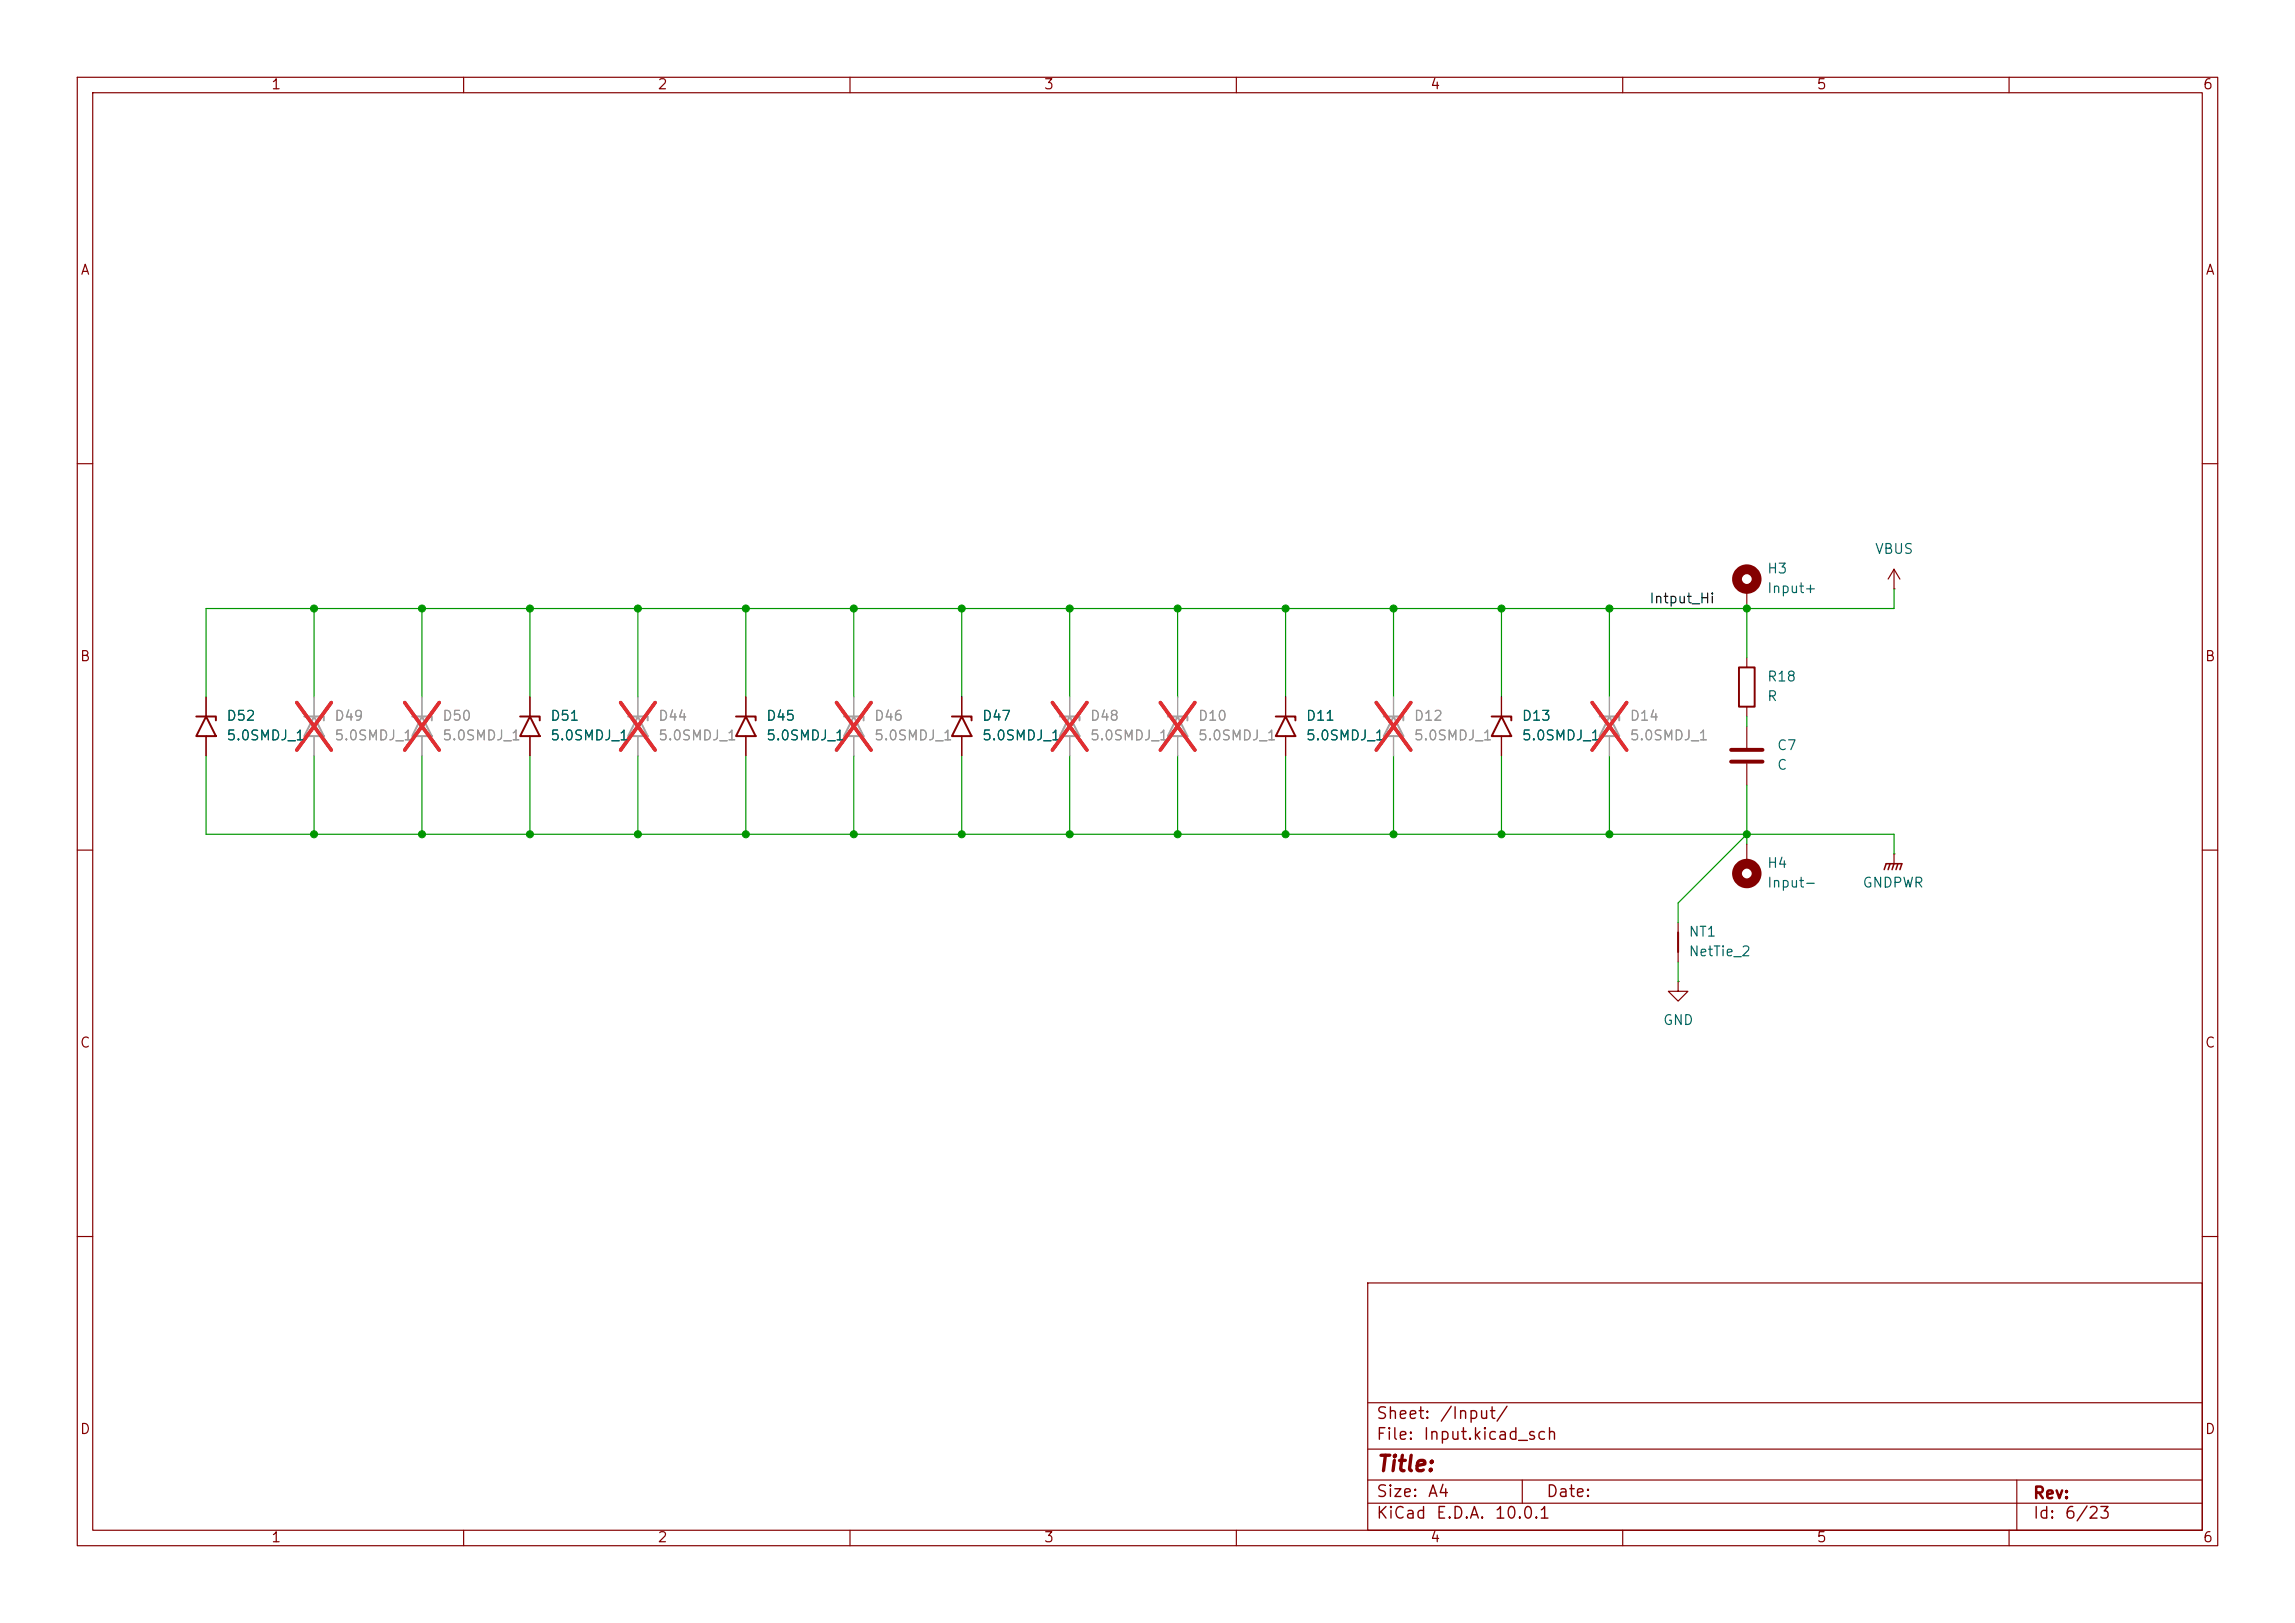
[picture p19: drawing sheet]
(kicad_sch
 (version 20260306)
 (generator "eeschema")
 (generator_version "10.0")
 (paper "A4")
 (lib_symbols
  (symbol "Device:C"
   (pin_numbers (hide yes))
   (pin_names
    (offset 0.254)) (exclude_from_sim no) (in_bom yes) (on_board yes)
   (in_pos_files yes)
   (duplicate_pin_numbers_are_jumpers no)
   (property "Reference" "C" (at 0.635 2.54 0) (show_name no) (do_not_autoplace no) (effects (font (size 1.27 1.27)) (justify left)))
   (property "Value" "C" (at 0.635 -2.54 0) (show_name no) (do_not_autoplace no) (effects (font (size 1.27 1.27)) (justify left)))
   (property "Footprint" "" (at 0.9652 -3.81 0) (show_name no) (do_not_autoplace no) (hide yes) (effects (font (size 1.27 1.27))))
   (property "Datasheet" "" (at 0 0 0) (show_name no) (do_not_autoplace no) (hide yes) (effects (font (size 1.27 1.27))))
   (property "Description" "Unpolarized capacitor" (at 0 0 0) (show_name no) (do_not_autoplace no) (hide yes) (effects (font (size 1.27 1.27))))
   (symbol "C_0_1"
    (polyline (pts (xy -2.032 0.762) (xy 2.032 0.762)) (stroke (width 0.508) (type default)) (fill (type none)))
    (polyline (pts (xy -2.032 -0.762) (xy 2.032 -0.762)) (stroke (width 0.508) (type default)) (fill (type none))))
   (symbol "C_1_1"
    (pin passive line (at 0 3.81 270) (length 2.794) (name "" (effects (font (size 1.27 1.27)))) (number "1" (effects (font (size 1.27 1.27)))))
    (pin passive line (at 0 -3.81 90) (length 2.794) (name "" (effects (font (size 1.27 1.27)))) (number "2" (effects (font (size 1.27 1.27))))))
   (embedded_fonts no))
  (symbol "Device:NetTie_2"
   (pin_numbers (hide yes))
   (pin_names
    (offset 0) (hide yes)) (exclude_from_sim no) (in_bom no) (on_board yes)
   (in_pos_files yes)
   (duplicate_pin_numbers_are_jumpers no)
   (property "Reference" "NT" (at 0 1.27 0) (show_name no) (do_not_autoplace no) (effects (font (size 1.27 1.27))))
   (property "Value" "NetTie_2" (at 0 -1.27 0) (show_name no) (do_not_autoplace no) (effects (font (size 1.27 1.27))))
   (property "Footprint" "" (at 0 0 0) (show_name no) (do_not_autoplace no) (hide yes) (effects (font (size 1.27 1.27))))
   (property "Datasheet" "" (at 0 0 0) (show_name no) (do_not_autoplace no) (hide yes) (effects (font (size 1.27 1.27))))
   (property "Description" "Net tie, 2 pins" (at 0 0 0) (show_name no) (do_not_autoplace no) (hide yes) (effects (font (size 1.27 1.27))))
   (symbol "NetTie_2_0_1"
    (polyline (pts (xy -1.27 0) (xy 1.27 0)) (stroke (width 0.254) (type default)) (fill (type none))))
   (symbol "NetTie_2_1_1"
    (pin passive line (at -2.54 0 0) (length 2.54) (name "1" (effects (font (size 1.27 1.27)))) (number "1" (effects (font (size 1.27 1.27)))))
    (pin passive line (at 2.54 0 180) (length 2.54) (name "2" (effects (font (size 1.27 1.27)))) (number "2" (effects (font (size 1.27 1.27))))))
   (embedded_fonts no))
  (symbol "Device:R"
   (pin_numbers (hide yes))
   (pin_names
    (offset 0)) (exclude_from_sim no) (in_bom yes) (on_board yes)
   (in_pos_files yes)
   (duplicate_pin_numbers_are_jumpers no)
   (property "Reference" "R" (at 2.032 0 90) (show_name no) (do_not_autoplace no) (effects (font (size 1.27 1.27))))
   (property "Value" "R" (at 0 0 90) (show_name no) (do_not_autoplace no) (effects (font (size 1.27 1.27))))
   (property "Footprint" "" (at -1.778 0 90) (show_name no) (do_not_autoplace no) (hide yes) (effects (font (size 1.27 1.27))))
   (property "Datasheet" "" (at 0 0 0) (show_name no) (do_not_autoplace no) (hide yes) (effects (font (size 1.27 1.27))))
   (property "Description" "Resistor" (at 0 0 0) (show_name no) (do_not_autoplace no) (hide yes) (effects (font (size 1.27 1.27))))
   (symbol "R_0_1"
    (rectangle (start -1.016 -2.54) (end 1.016 2.54) (stroke (width 0.254) (type default)) (fill (type none))))
   (symbol "R_1_1"
    (pin passive line (at 0 3.81 270) (length 1.27) (name "" (effects (font (size 1.27 1.27)))) (number "1" (effects (font (size 1.27 1.27)))))
    (pin passive line (at 0 -3.81 90) (length 1.27) (name "" (effects (font (size 1.27 1.27)))) (number "2" (effects (font (size 1.27 1.27))))))
   (embedded_fonts no))
  (symbol "Diode:1.5SMCxxA"
   (pin_numbers (hide yes))
   (pin_names
    (offset 1.016) (hide yes)) (exclude_from_sim no) (in_bom yes) (on_board yes)
   (in_pos_files yes)
   (duplicate_pin_numbers_are_jumpers no)
   (property "Reference" "D" (at 0 2.54 0) (show_name no) (do_not_autoplace no) (effects (font (size 1.27 1.27))))
   (property "Value" "1.5SMCxxA" (at 0 -2.54 0) (show_name no) (do_not_autoplace no) (effects (font (size 1.27 1.27))))
   (property "Footprint" "Diode_SMD:D_SMC" (at 0 -5.08 0) (show_name no) (do_not_autoplace no) (hide yes) (effects (font (size 1.27 1.27))))
   (property "Datasheet" "https://www.vishay.com/docs/88303/15smc.pdf" (at -1.27 0 0) (show_name no) (do_not_autoplace no) (hide yes) (effects (font (size 1.27 1.27))))
   (property "Description" "1500W unidirectional TVS diode, SMC (DO-201AB)" (at 0 0 0) (show_name no) (do_not_autoplace no) (hide yes) (effects (font (size 1.27 1.27))))
   (symbol "1.5SMCxxA_0_1"
    (polyline (pts (xy -0.762 1.27) (xy -1.27 1.27) (xy -1.27 -1.27)) (stroke (width 0.254) (type default)) (fill (type none)))
    (polyline (pts (xy 1.27 1.27) (xy 1.27 -1.27) (xy -1.27 0) (xy 1.27 1.27)) (stroke (width 0.254) (type default)) (fill (type none))))
   (symbol "1.5SMCxxA_1_1"
    (pin passive line (at -3.81 0 0) (length 2.54) (name "A1" (effects (font (size 1.27 1.27)))) (number "1" (effects (font (size 1.27 1.27)))))
    (pin passive line (at 3.81 0 180) (length 2.54) (name "A2" (effects (font (size 1.27 1.27)))) (number "2" (effects (font (size 1.27 1.27))))))
   (embedded_fonts no))
  (symbol "Mechanical:MountingHole_Pad"
   (pin_numbers (hide yes))
   (pin_names
    (offset 1.016) (hide yes)) (exclude_from_sim no) (in_bom no) (on_board yes)
   (in_pos_files yes)
   (duplicate_pin_numbers_are_jumpers no)
   (property "Reference" "H" (at 0 6.35 0) (show_name no) (do_not_autoplace no) (effects (font (size 1.27 1.27))))
   (property "Value" "MountingHole_Pad" (at 0 4.445 0) (show_name no) (do_not_autoplace no) (effects (font (size 1.27 1.27))))
   (property "Footprint" "" (at 0 0 0) (show_name no) (do_not_autoplace no) (hide yes) (effects (font (size 1.27 1.27))))
   (property "Datasheet" "" (at 0 0 0) (show_name no) (do_not_autoplace no) (hide yes) (effects (font (size 1.27 1.27))))
   (property "Description" "Mounting Hole with connection" (at 0 0 0) (show_name no) (do_not_autoplace no) (hide yes) (effects (font (size 1.27 1.27))))
   (symbol "MountingHole_Pad_0_1"
    (circle (center 0 1.27) (radius 1.27) (stroke (width 1.27) (type default)) (fill (type none))))
   (symbol "MountingHole_Pad_1_1"
    (pin input line (at 0 -2.54 90) (length 2.54) (name "1" (effects (font (size 1.27 1.27)))) (number "1" (effects (font (size 1.27 1.27))))))
   (embedded_fonts no))
  (symbol "power:GND"
   (power global)
   (pin_numbers (hide yes))
   (pin_names
    (offset 0) (hide yes)) (exclude_from_sim no) (in_bom yes) (on_board yes)
   (in_pos_files yes)
   (duplicate_pin_numbers_are_jumpers no)
   (property "Reference" "#PWR" (at 0 -6.35 0) (show_name no) (do_not_autoplace no) (hide yes) (effects (font (size 1.27 1.27))))
   (property "Value" "GND" (at 0 -3.81 0) (show_name no) (do_not_autoplace no) (effects (font (size 1.27 1.27))))
   (property "Footprint" "" (at 0 0 0) (show_name no) (do_not_autoplace no) (hide yes) (effects (font (size 1.27 1.27))))
   (property "Datasheet" "" (at 0 0 0) (show_name no) (do_not_autoplace no) (hide yes) (effects (font (size 1.27 1.27))))
   (property "Description" "Power symbol creates a global label with name \"GND\" , ground" (at 0 0 0) (show_name no) (do_not_autoplace no) (hide yes) (effects (font (size 1.27 1.27))))
   (symbol "GND_0_1"
    (polyline (pts (xy 0 0) (xy 0 -1.27) (xy 1.27 -1.27) (xy 0 -2.54) (xy -1.27 -1.27) (xy 0 -1.27)) (stroke (width 0) (type default)) (fill (type none))))
   (symbol "GND_1_1"
    (pin power_in line (at 0 0 270) (length 0) (name "" (effects (font (size 1.27 1.27)))) (number "1" (effects (font (size 1.27 1.27))))))
   (embedded_fonts no))
  (symbol "power:GNDPWR"
   (power global)
   (pin_numbers (hide yes))
   (pin_names
    (offset 0) (hide yes)) (exclude_from_sim no) (in_bom yes) (on_board yes)
   (in_pos_files yes)
   (duplicate_pin_numbers_are_jumpers no)
   (property "Reference" "#PWR" (at 0 -5.08 0) (show_name no) (do_not_autoplace no) (hide yes) (effects (font (size 1.27 1.27))))
   (property "Value" "GNDPWR" (at 0 -3.302 0) (show_name no) (do_not_autoplace no) (effects (font (size 1.27 1.27))))
   (property "Footprint" "" (at 0 -1.27 0) (show_name no) (do_not_autoplace no) (hide yes) (effects (font (size 1.27 1.27))))
   (property "Datasheet" "" (at 0 -1.27 0) (show_name no) (do_not_autoplace no) (hide yes) (effects (font (size 1.27 1.27))))
   (property "Description" "Power symbol creates a global label with name \"GNDPWR\" , global ground" (at 0 0 0) (show_name no) (do_not_autoplace no) (hide yes) (effects (font (size 1.27 1.27))))
   (symbol "GNDPWR_0_1"
    (polyline (pts (xy -1.016 -1.27) (xy -1.27 -2.032) (xy -1.27 -2.032)) (stroke (width 0.2032) (type default)) (fill (type none)))
    (polyline (pts (xy -0.508 -1.27) (xy -0.762 -2.032) (xy -0.762 -2.032)) (stroke (width 0.2032) (type default)) (fill (type none)))
    (polyline (pts (xy 0 -1.27) (xy 0 0)) (stroke (width 0) (type default)) (fill (type none)))
    (polyline (pts (xy 0 -1.27) (xy -0.254 -2.032) (xy -0.254 -2.032)) (stroke (width 0.2032) (type default)) (fill (type none)))
    (polyline (pts (xy 0.508 -1.27) (xy 0.254 -2.032) (xy 0.254 -2.032)) (stroke (width 0.2032) (type default)) (fill (type none)))
    (polyline (pts (xy 1.016 -1.27) (xy -1.016 -1.27) (xy -1.016 -1.27)) (stroke (width 0.2032) (type default)) (fill (type none)))
    (polyline (pts (xy 1.016 -1.27) (xy 0.762 -2.032) (xy 0.762 -2.032) (xy 0.762 -2.032)) (stroke (width 0.2032) (type default)) (fill (type none))))
   (symbol "GNDPWR_1_1"
    (pin power_in line (at 0 0 270) (length 0) (name "" (effects (font (size 1.27 1.27)))) (number "1" (effects (font (size 1.27 1.27))))))
   (embedded_fonts no))
  (symbol "power:VBUS"
   (power global)
   (pin_numbers (hide yes))
   (pin_names
    (offset 0) (hide yes)) (exclude_from_sim no) (in_bom yes) (on_board yes)
   (in_pos_files yes)
   (duplicate_pin_numbers_are_jumpers no)
   (property "Reference" "#PWR" (at 0 -3.81 0) (show_name no) (do_not_autoplace no) (hide yes) (effects (font (size 1.27 1.27))))
   (property "Value" "VBUS" (at 0 3.556 0) (show_name no) (do_not_autoplace no) (effects (font (size 1.27 1.27))))
   (property "Footprint" "" (at 0 0 0) (show_name no) (do_not_autoplace no) (hide yes) (effects (font (size 1.27 1.27))))
   (property "Datasheet" "" (at 0 0 0) (show_name no) (do_not_autoplace no) (hide yes) (effects (font (size 1.27 1.27))))
   (property "Description" "Power symbol creates a global label with name \"VBUS\"" (at 0 0 0) (show_name no) (do_not_autoplace no) (hide yes) (effects (font (size 1.27 1.27))))
   (symbol "VBUS_0_1"
    (polyline (pts (xy -0.762 1.27) (xy 0 2.54)) (stroke (width 0) (type default)) (fill (type none)))
    (polyline (pts (xy 0 2.54) (xy 0.762 1.27)) (stroke (width 0) (type default)) (fill (type none)))
    (polyline (pts (xy 0 0) (xy 0 2.54)) (stroke (width 0) (type default)) (fill (type none))))
   (symbol "VBUS_1_1"
    (pin power_in line (at 0 0 90) (length 0) (name "" (effects (font (size 1.27 1.27)))) (number "1" (effects (font (size 1.27 1.27))))))
   (embedded_fonts no)))
 (junction
  (at 180.34 78.74)
  (diameter 0)
  (color 0 0 0 0))
 (junction
  (at 40.64 107.95)
  (diameter 0)
  (color 0 0 0 0))
 (junction
  (at 138.43 78.74)
  (diameter 0)
  (color 0 0 0 0))
 (junction
  (at 82.55 78.74)
  (diameter 0)
  (color 0 0 0 0))
 (junction
  (at 138.43 107.95)
  (diameter 0)
  (color 0 0 0 0))
 (junction
  (at 54.61 107.95)
  (diameter 0)
  (color 0 0 0 0))
 (junction
  (at 208.28 78.74)
  (diameter 0)
  (color 0 0 0 0))
 (junction
  (at 152.4 78.74)
  (diameter 0)
  (color 0 0 0 0))
 (junction
  (at 208.28 107.95)
  (diameter 0)
  (color 0 0 0 0))
 (junction
  (at 96.52 78.74)
  (diameter 0)
  (color 0 0 0 0))
 (junction
  (at 124.46 107.95)
  (diameter 0)
  (color 0 0 0 0))
 (junction
  (at 166.37 107.95)
  (diameter 0)
  (color 0 0 0 0))
 (junction
  (at 96.52 107.95)
  (diameter 0)
  (color 0 0 0 0))
 (junction
  (at 54.61 78.74)
  (diameter 0)
  (color 0 0 0 0))
 (junction
  (at 226.06 107.95)
  (diameter 0)
  (color 0 0 0 0))
 (junction
  (at 152.4 107.95)
  (diameter 0)
  (color 0 0 0 0))
 (junction
  (at 68.58 78.74)
  (diameter 0)
  (color 0 0 0 0))
 (junction
  (at 124.46 78.74)
  (diameter 0)
  (color 0 0 0 0))
 (junction
  (at 40.64 78.74)
  (diameter 0)
  (color 0 0 0 0))
 (junction
  (at 82.55 107.95)
  (diameter 0)
  (color 0 0 0 0))
 (junction
  (at 68.58 107.95)
  (diameter 0)
  (color 0 0 0 0))
 (junction
  (at 180.34 107.95)
  (diameter 0)
  (color 0 0 0 0))
 (junction
  (at 194.31 78.74)
  (diameter 0)
  (color 0 0 0 0))
 (junction
  (at 226.06 78.74)
  (diameter 0)
  (color 0 0 0 0))
 (junction
  (at 166.37 78.74)
  (diameter 0)
  (color 0 0 0 0))
 (junction
  (at 110.49 78.74)
  (diameter 0)
  (color 0 0 0 0))
 (junction
  (at 194.31 107.95)
  (diameter 0)
  (color 0 0 0 0))
 (junction
  (at 110.49 107.95)
  (diameter 0)
  (color 0 0 0 0))
 (wire
  (pts (xy 208.28 107.95) (xy 226.06 107.95))
  (stroke (width 0) (type default)))
 (wire
  (pts (xy 124.46 107.95) (xy 138.43 107.95))
  (stroke (width 0) (type default)))
 (wire
  (pts (xy 152.4 90.17) (xy 152.4 78.74))
  (stroke (width 0) (type default)))
 (wire
  (pts (xy 194.31 107.95) (xy 208.28 107.95))
  (stroke (width 0) (type default)))
 (wire
  (pts (xy 208.28 78.74) (xy 208.28 90.17))
  (stroke (width 0) (type default)))
 (wire
  (pts (xy 124.46 78.74) (xy 124.46 90.17))
  (stroke (width 0) (type default)))
 (wire
  (pts (xy 110.49 90.17) (xy 110.49 78.74))
  (stroke (width 0) (type default)))
 (wire
  (pts (xy 40.64 90.17) (xy 40.64 78.74))
  (stroke (width 0) (type default)))
 (wire
  (pts (xy 226.06 107.95) (xy 226.06 109.22))
  (stroke (width 0) (type default)))
 (wire
  (pts (xy 217.17 116.84) (xy 217.17 119.38))
  (stroke (width 0) (type default)))
 (wire
  (pts (xy 68.58 78.74) (xy 82.55 78.74))
  (stroke (width 0) (type default)))
 (wire
  (pts (xy 152.4 107.95) (xy 166.37 107.95))
  (stroke (width 0) (type default)))
 (wire
  (pts (xy 194.31 78.74) (xy 194.31 90.17))
  (stroke (width 0) (type default)))
 (wire
  (pts (xy 96.52 78.74) (xy 110.49 78.74))
  (stroke (width 0) (type default)))
 (wire
  (pts (xy 217.17 116.84) (xy 226.06 107.95))
  (stroke (width 0) (type default)))
 (wire
  (pts (xy 82.55 97.79) (xy 82.55 107.95))
  (stroke (width 0) (type default)))
 (wire
  (pts (xy 54.61 107.95) (xy 68.58 107.95))
  (stroke (width 0) (type default)))
 (wire
  (pts (xy 166.37 78.74) (xy 180.34 78.74))
  (stroke (width 0) (type default)))
 (wire
  (pts (xy 226.06 101.6) (xy 226.06 107.95))
  (stroke (width 0) (type default)))
 (wire
  (pts (xy 40.64 97.79) (xy 40.64 107.95))
  (stroke (width 0) (type default)))
 (wire
  (pts (xy 152.4 97.79) (xy 152.4 107.95))
  (stroke (width 0) (type default)))
 (wire
  (pts (xy 26.67 78.74) (xy 40.64 78.74))
  (stroke (width 0) (type default)))
 (wire
  (pts (xy 217.17 124.46) (xy 217.17 127))
  (stroke (width 0) (type default)))
 (wire
  (pts (xy 82.55 90.17) (xy 82.55 78.74))
  (stroke (width 0) (type default)))
 (wire
  (pts (xy 226.06 107.95) (xy 245.11 107.95))
  (stroke (width 0) (type default)))
 (wire
  (pts (xy 68.58 107.95) (xy 82.55 107.95))
  (stroke (width 0) (type default)))
 (wire
  (pts (xy 226.06 92.71) (xy 226.06 93.98))
  (stroke (width 0) (type default)))
 (wire
  (pts (xy 40.64 107.95) (xy 54.61 107.95))
  (stroke (width 0) (type default)))
 (wire
  (pts (xy 208.28 97.79) (xy 208.28 107.95))
  (stroke (width 0) (type default)))
 (wire
  (pts (xy 166.37 97.79) (xy 166.37 107.95))
  (stroke (width 0) (type default)))
 (wire
  (pts (xy 138.43 78.74) (xy 138.43 90.17))
  (stroke (width 0) (type default)))
 (wire
  (pts (xy 82.55 78.74) (xy 96.52 78.74))
  (stroke (width 0) (type default)))
 (wire
  (pts (xy 166.37 90.17) (xy 166.37 78.74))
  (stroke (width 0) (type default)))
 (wire
  (pts (xy 226.06 78.74) (xy 226.06 85.09))
  (stroke (width 0) (type default)))
 (wire
  (pts (xy 26.67 90.17) (xy 26.67 78.74))
  (stroke (width 0) (type default)))
 (wire
  (pts (xy 26.67 97.79) (xy 26.67 107.95))
  (stroke (width 0) (type default)))
 (wire
  (pts (xy 96.52 107.95) (xy 110.49 107.95))
  (stroke (width 0) (type default)))
 (wire
  (pts (xy 180.34 97.79) (xy 180.34 107.95))
  (stroke (width 0) (type default)))
 (wire
  (pts (xy 40.64 78.74) (xy 54.61 78.74))
  (stroke (width 0) (type default)))
 (wire
  (pts (xy 152.4 78.74) (xy 166.37 78.74))
  (stroke (width 0) (type default)))
 (wire
  (pts (xy 208.28 78.74) (xy 226.06 78.74))
  (stroke (width 0) (type default)))
 (wire
  (pts (xy 54.61 90.17) (xy 54.61 78.74))
  (stroke (width 0) (type default)))
 (wire
  (pts (xy 180.34 90.17) (xy 180.34 78.74))
  (stroke (width 0) (type default)))
 (wire
  (pts (xy 26.67 107.95) (xy 40.64 107.95))
  (stroke (width 0) (type default)))
 (wire
  (pts (xy 110.49 107.95) (xy 124.46 107.95))
  (stroke (width 0) (type default)))
 (wire
  (pts (xy 138.43 78.74) (xy 152.4 78.74))
  (stroke (width 0) (type default)))
 (wire
  (pts (xy 54.61 78.74) (xy 68.58 78.74))
  (stroke (width 0) (type default)))
 (wire
  (pts (xy 226.06 78.74) (xy 245.11 78.74))
  (stroke (width 0) (type default)))
 (wire
  (pts (xy 166.37 107.95) (xy 180.34 107.95))
  (stroke (width 0) (type default)))
 (wire
  (pts (xy 194.31 97.79) (xy 194.31 107.95))
  (stroke (width 0) (type default)))
 (wire
  (pts (xy 138.43 97.79) (xy 138.43 107.95))
  (stroke (width 0) (type default)))
 (wire
  (pts (xy 138.43 107.95) (xy 152.4 107.95))
  (stroke (width 0) (type default)))
 (wire
  (pts (xy 194.31 78.74) (xy 208.28 78.74))
  (stroke (width 0) (type default)))
 (wire
  (pts (xy 54.61 97.79) (xy 54.61 107.95))
  (stroke (width 0) (type default)))
 (wire
  (pts (xy 245.11 110.49) (xy 245.11 107.95))
  (stroke (width 0) (type default)))
 (wire
  (pts (xy 82.55 107.95) (xy 96.52 107.95))
  (stroke (width 0) (type default)))
 (wire
  (pts (xy 124.46 78.74) (xy 138.43 78.74))
  (stroke (width 0) (type default)))
 (wire
  (pts (xy 110.49 78.74) (xy 124.46 78.74))
  (stroke (width 0) (type default)))
 (wire
  (pts (xy 96.52 97.79) (xy 96.52 107.95))
  (stroke (width 0) (type default)))
 (wire
  (pts (xy 180.34 107.95) (xy 194.31 107.95))
  (stroke (width 0) (type default)))
 (wire
  (pts (xy 180.34 78.74) (xy 194.31 78.74))
  (stroke (width 0) (type default)))
 (wire
  (pts (xy 124.46 97.79) (xy 124.46 107.95))
  (stroke (width 0) (type default)))
 (wire
  (pts (xy 96.52 90.17) (xy 96.52 78.74))
  (stroke (width 0) (type default)))
 (wire
  (pts (xy 110.49 97.79) (xy 110.49 107.95))
  (stroke (width 0) (type default)))
 (wire
  (pts (xy 68.58 97.79) (xy 68.58 107.95))
  (stroke (width 0) (type default)))
 (wire
  (pts (xy 68.58 90.17) (xy 68.58 78.74))
  (stroke (width 0) (type default)))
 (wire
  (pts (xy 245.11 76.2) (xy 245.11 78.74))
  (stroke (width 0) (type default)))
 (label "Intput_Hi"
  (at 213.36 78.74 0)
  (effects (font (size 1.27 1.27)) (justify left bottom)))
 (symbol
  (lib_id "Diode:1.5SMCxxA")
  (at 68.58 93.98 270)
  (unit 1)
  (body_style 1)
  (exclude_from_sim no)
  (in_bom yes)
  (on_board yes)
  (in_pos_files yes)
  (dnp no)
  (fields_autoplaced yes)
  (property "Reference" "D51" (at 71.12 92.7099 90) (show_name no) (do_not_autoplace no) (effects (font (size 1.27 1.27)) (justify left)))
  (property "Value" "5.0SMDJ_1" (at 71.12 95.2499 90) (show_name no) (do_not_autoplace no) (effects (font (size 1.27 1.27)) (justify left)))
  (property "Footprint" "Diode_SMD:D_SMC" (at 63.5 93.98 0) (hide yes) (show_name no) (do_not_autoplace no) (effects (font (size 1.27 1.27))))
  (property "Datasheet" "https://www.vishay.com/docs/88303/15smc.pdf" (at 68.58 92.71 0) (hide yes) (show_name no) (do_not_autoplace no) (effects (font (size 1.27 1.27))))
  (property "Description" "1500W unidirectional TVS diode, SMC (DO-201AB)" (at 68.58 93.98 0) (hide yes) (show_name no) (do_not_autoplace no) (effects (font (size 1.27 1.27))))
  (pin "2")
  (pin "1"))
 (symbol
  (lib_id "Diode:1.5SMCxxA")
  (at 26.67 93.98 270)
  (unit 1)
  (body_style 1)
  (exclude_from_sim no)
  (in_bom yes)
  (on_board yes)
  (in_pos_files yes)
  (dnp no)
  (fields_autoplaced yes)
  (property "Reference" "D52" (at 29.21 92.7099 90) (show_name no) (do_not_autoplace no) (effects (font (size 1.27 1.27)) (justify left)))
  (property "Value" "5.0SMDJ_1" (at 29.21 95.2499 90) (show_name no) (do_not_autoplace no) (effects (font (size 1.27 1.27)) (justify left)))
  (property "Footprint" "Diode_SMD:D_SMC" (at 21.59 93.98 0) (hide yes) (show_name no) (do_not_autoplace no) (effects (font (size 1.27 1.27))))
  (property "Datasheet" "https://www.vishay.com/docs/88303/15smc.pdf" (at 26.67 92.71 0) (hide yes) (show_name no) (do_not_autoplace no) (effects (font (size 1.27 1.27))))
  (property "Description" "1500W unidirectional TVS diode, SMC (DO-201AB)" (at 26.67 93.98 0) (hide yes) (show_name no) (do_not_autoplace no) (effects (font (size 1.27 1.27))))
  (pin "2")
  (pin "1"))
 (symbol
  (lib_id "Diode:1.5SMCxxA")
  (at 166.37 93.98 270)
  (unit 1)
  (body_style 1)
  (exclude_from_sim no)
  (in_bom yes)
  (on_board yes)
  (in_pos_files yes)
  (dnp no)
  (fields_autoplaced yes)
  (property "Reference" "D11" (at 168.91 92.7099 90) (show_name no) (do_not_autoplace no) (effects (font (size 1.27 1.27)) (justify left)))
  (property "Value" "5.0SMDJ_1" (at 168.91 95.2499 90) (show_name no) (do_not_autoplace no) (effects (font (size 1.27 1.27)) (justify left)))
  (property "Footprint" "Diode_SMD:D_SMC" (at 161.29 93.98 0) (hide yes) (show_name no) (do_not_autoplace no) (effects (font (size 1.27 1.27))))
  (property "Datasheet" "https://www.vishay.com/docs/88303/15smc.pdf" (at 166.37 92.71 0) (hide yes) (show_name no) (do_not_autoplace no) (effects (font (size 1.27 1.27))))
  (property "Description" "1500W unidirectional TVS diode, SMC (DO-201AB)" (at 166.37 93.98 0) (hide yes) (show_name no) (do_not_autoplace no) (effects (font (size 1.27 1.27))))
  (pin "2")
  (pin "1"))
 (symbol
  (lib_id "Device:NetTie_2")
  (at 217.17 121.92 90)
  (unit 1)
  (body_style 1)
  (exclude_from_sim no)
  (in_bom no)
  (on_board yes)
  (in_pos_files yes)
  (dnp no)
  (fields_autoplaced yes)
  (property "Reference" "NT1" (at 218.44 120.6499 90) (show_name no) (do_not_autoplace no) (effects (font (size 1.27 1.27)) (justify right)))
  (property "Value" "NetTie_2" (at 218.44 123.1899 90) (show_name no) (do_not_autoplace no) (effects (font (size 1.27 1.27)) (justify right)))
  (property "Footprint" "NetTie:NetTie-2_SMD_Pad2.0mm" (at 217.17 121.92 0) (hide yes) (show_name no) (do_not_autoplace no) (effects (font (size 1.27 1.27))))
  (property "Datasheet" "" (at 217.17 121.92 0) (hide yes) (show_name no) (do_not_autoplace no) (effects (font (size 1.27 1.27))))
  (property "Description" "Net tie, 2 pins" (at 217.17 121.92 0) (hide yes) (show_name no) (do_not_autoplace no) (effects (font (size 1.27 1.27))))
  (pin "2")
  (pin "1"))
 (symbol
  (lib_id "Mechanical:MountingHole_Pad")
  (at 226.06 76.2 0)
  (unit 1)
  (body_style 1)
  (exclude_from_sim no)
  (in_bom no)
  (on_board yes)
  (in_pos_files yes)
  (dnp no)
  (fields_autoplaced yes)
  (property "Reference" "H3" (at 228.6 73.6599 0) (show_name no) (do_not_autoplace no) (effects (font (size 1.27 1.27)) (justify left)))
  (property "Value" "Input+" (at 228.6 76.1999 0) (show_name no) (do_not_autoplace no) (effects (font (size 1.27 1.27)) (justify left)))
  (property "Footprint" "MountingHole:MountingHole_4.3mm_M4_DIN965_Pad" (at 226.06 76.2 0) (hide yes) (show_name no) (do_not_autoplace no) (effects (font (size 1.27 1.27))))
  (property "Datasheet" "" (at 226.06 76.2 0) (hide yes) (show_name no) (do_not_autoplace no) (effects (font (size 1.27 1.27))))
  (property "Description" "Mounting Hole with connection" (at 226.06 76.2 0) (hide yes) (show_name no) (do_not_autoplace no) (effects (font (size 1.27 1.27))))
  (pin "1"))
 (symbol
  (lib_id "Device:R")
  (at 226.06 88.9 0)
  (unit 1)
  (body_style 1)
  (exclude_from_sim no)
  (in_bom yes)
  (on_board yes)
  (in_pos_files yes)
  (dnp no)
  (fields_autoplaced yes)
  (property "Reference" "R18" (at 228.6 87.6299 0) (show_name no) (do_not_autoplace no) (effects (font (size 1.27 1.27)) (justify left)))
  (property "Value" "R" (at 228.6 90.1699 0) (show_name no) (do_not_autoplace no) (effects (font (size 1.27 1.27)) (justify left)))
  (property "Footprint" "Resistor_SMD:R_1206_3216Metric" (at 224.282 88.9 90) (hide yes) (show_name no) (do_not_autoplace no) (effects (font (size 1.27 1.27))))
  (property "Datasheet" "" (at 226.06 88.9 0) (hide yes) (show_name no) (do_not_autoplace no) (effects (font (size 1.27 1.27))))
  (property "Description" "Resistor" (at 226.06 88.9 0) (hide yes) (show_name no) (do_not_autoplace no) (effects (font (size 1.27 1.27))))
  (pin "1")
  (pin "2"))
 (symbol
  (lib_id "Device:C")
  (at 226.06 97.79 0)
  (unit 1)
  (body_style 1)
  (exclude_from_sim no)
  (in_bom yes)
  (on_board yes)
  (in_pos_files yes)
  (dnp no)
  (fields_autoplaced yes)
  (property "Reference" "C7" (at 229.87 96.5199 0) (show_name no) (do_not_autoplace no) (effects (font (size 1.27 1.27)) (justify left)))
  (property "Value" "C" (at 229.87 99.0599 0) (show_name no) (do_not_autoplace no) (effects (font (size 1.27 1.27)) (justify left)))
  (property "Footprint" "Capacitor_SMD:C_1206_3216Metric" (at 227.0252 101.6 0) (hide yes) (show_name no) (do_not_autoplace no) (effects (font (size 1.27 1.27))))
  (property "Datasheet" "" (at 226.06 97.79 0) (hide yes) (show_name no) (do_not_autoplace no) (effects (font (size 1.27 1.27))))
  (property "Description" "Unpolarized capacitor" (at 226.06 97.79 0) (hide yes) (show_name no) (do_not_autoplace no) (effects (font (size 1.27 1.27))))
  (pin "1")
  (pin "2"))
 (symbol
  (lib_id "power:GNDPWR")
  (at 245.11 110.49 0)
  (unit 1)
  (body_style 1)
  (exclude_from_sim no)
  (in_bom yes)
  (on_board yes)
  (in_pos_files yes)
  (dnp no)
  (fields_autoplaced yes)
  (property "Reference" "#PWR025" (at 245.11 115.57 0) (hide yes) (show_name no) (do_not_autoplace no) (effects (font (size 1.27 1.27))))
  (property "Value" "GNDPWR" (at 244.983 114.3 0) (show_name no) (do_not_autoplace no) (effects (font (size 1.27 1.27))))
  (property "Footprint" "" (at 245.11 111.76 0) (hide yes) (show_name no) (do_not_autoplace no) (effects (font (size 1.27 1.27))))
  (property "Datasheet" "" (at 245.11 111.76 0) (hide yes) (show_name no) (do_not_autoplace no) (effects (font (size 1.27 1.27))))
  (property "Description" "Power symbol creates a global label with name \"GNDPWR\" , global ground" (at 245.11 110.49 0) (hide yes) (show_name no) (do_not_autoplace no) (effects (font (size 1.27 1.27))))
  (pin "1"))
 (symbol
  (lib_id "Diode:1.5SMCxxA")
  (at 180.34 93.98 270)
  (unit 1)
  (body_style 1)
  (exclude_from_sim no)
  (in_bom no)
  (on_board yes)
  (in_pos_files yes)
  (dnp yes)
  (fields_autoplaced yes)
  (property "Reference" "D12" (at 182.88 92.7099 90) (show_name no) (do_not_autoplace no) (effects (font (size 1.27 1.27)) (justify left)))
  (property "Value" "5.0SMDJ_1" (at 182.88 95.2499 90) (show_name no) (do_not_autoplace no) (effects (font (size 1.27 1.27)) (justify left)))
  (property "Footprint" "Diode_SMD:D_SMC" (at 175.26 93.98 0) (hide yes) (show_name no) (do_not_autoplace no) (effects (font (size 1.27 1.27))))
  (property "Datasheet" "https://www.vishay.com/docs/88303/15smc.pdf" (at 180.34 92.71 0) (hide yes) (show_name no) (do_not_autoplace no) (effects (font (size 1.27 1.27))))
  (property "Description" "1500W unidirectional TVS diode, SMC (DO-201AB)" (at 180.34 93.98 0) (hide yes) (show_name no) (do_not_autoplace no) (effects (font (size 1.27 1.27))))
  (pin "2")
  (pin "1"))
 (symbol
  (lib_id "Diode:1.5SMCxxA")
  (at 138.43 93.98 270)
  (unit 1)
  (body_style 1)
  (exclude_from_sim no)
  (in_bom no)
  (on_board yes)
  (in_pos_files yes)
  (dnp yes)
  (fields_autoplaced yes)
  (property "Reference" "D48" (at 140.97 92.7099 90) (show_name no) (do_not_autoplace no) (effects (font (size 1.27 1.27)) (justify left)))
  (property "Value" "5.0SMDJ_1" (at 140.97 95.2499 90) (show_name no) (do_not_autoplace no) (effects (font (size 1.27 1.27)) (justify left)))
  (property "Footprint" "Diode_SMD:D_SMC" (at 133.35 93.98 0) (hide yes) (show_name no) (do_not_autoplace no) (effects (font (size 1.27 1.27))))
  (property "Datasheet" "https://www.vishay.com/docs/88303/15smc.pdf" (at 138.43 92.71 0) (hide yes) (show_name no) (do_not_autoplace no) (effects (font (size 1.27 1.27))))
  (property "Description" "1500W unidirectional TVS diode, SMC (DO-201AB)" (at 138.43 93.98 0) (hide yes) (show_name no) (do_not_autoplace no) (effects (font (size 1.27 1.27))))
  (pin "2")
  (pin "1"))
 (symbol
  (lib_id "Diode:1.5SMCxxA")
  (at 40.64 93.98 270)
  (unit 1)
  (body_style 1)
  (exclude_from_sim no)
  (in_bom no)
  (on_board yes)
  (in_pos_files yes)
  (dnp yes)
  (fields_autoplaced yes)
  (property "Reference" "D49" (at 43.18 92.7099 90) (show_name no) (do_not_autoplace no) (effects (font (size 1.27 1.27)) (justify left)))
  (property "Value" "5.0SMDJ_1" (at 43.18 95.2499 90) (show_name no) (do_not_autoplace no) (effects (font (size 1.27 1.27)) (justify left)))
  (property "Footprint" "Diode_SMD:D_SMC" (at 35.56 93.98 0) (hide yes) (show_name no) (do_not_autoplace no) (effects (font (size 1.27 1.27))))
  (property "Datasheet" "https://www.vishay.com/docs/88303/15smc.pdf" (at 40.64 92.71 0) (hide yes) (show_name no) (do_not_autoplace no) (effects (font (size 1.27 1.27))))
  (property "Description" "1500W unidirectional TVS diode, SMC (DO-201AB)" (at 40.64 93.98 0) (hide yes) (show_name no) (do_not_autoplace no) (effects (font (size 1.27 1.27))))
  (pin "2")
  (pin "1"))
 (symbol
  (lib_id "Diode:1.5SMCxxA")
  (at 152.4 93.98 270)
  (unit 1)
  (body_style 1)
  (exclude_from_sim no)
  (in_bom no)
  (on_board yes)
  (in_pos_files yes)
  (dnp yes)
  (fields_autoplaced yes)
  (property "Reference" "D10" (at 154.94 92.7099 90) (show_name no) (do_not_autoplace no) (effects (font (size 1.27 1.27)) (justify left)))
  (property "Value" "5.0SMDJ_1" (at 154.94 95.2499 90) (show_name no) (do_not_autoplace no) (effects (font (size 1.27 1.27)) (justify left)))
  (property "Footprint" "Diode_SMD:D_SMC" (at 147.32 93.98 0) (hide yes) (show_name no) (do_not_autoplace no) (effects (font (size 1.27 1.27))))
  (property "Datasheet" "https://www.vishay.com/docs/88303/15smc.pdf" (at 152.4 92.71 0) (hide yes) (show_name no) (do_not_autoplace no) (effects (font (size 1.27 1.27))))
  (property "Description" "1500W unidirectional TVS diode, SMC (DO-201AB)" (at 152.4 93.98 0) (hide yes) (show_name no) (do_not_autoplace no) (effects (font (size 1.27 1.27))))
  (pin "2")
  (pin "1"))
 (symbol
  (lib_id "power:VBUS")
  (at 245.11 76.2 0)
  (unit 1)
  (body_style 1)
  (exclude_from_sim no)
  (in_bom yes)
  (on_board yes)
  (in_pos_files yes)
  (dnp no)
  (fields_autoplaced yes)
  (property "Reference" "#PWR024" (at 245.11 80.01 0) (hide yes) (show_name no) (do_not_autoplace no) (effects (font (size 1.27 1.27))))
  (property "Value" "VBUS" (at 245.11 71.12 0) (show_name no) (do_not_autoplace no) (effects (font (size 1.27 1.27))))
  (property "Footprint" "" (at 245.11 76.2 0) (hide yes) (show_name no) (do_not_autoplace no) (effects (font (size 1.27 1.27))))
  (property "Datasheet" "" (at 245.11 76.2 0) (hide yes) (show_name no) (do_not_autoplace no) (effects (font (size 1.27 1.27))))
  (property "Description" "Power symbol creates a global label with name \"VBUS\"" (at 245.11 76.2 0) (hide yes) (show_name no) (do_not_autoplace no) (effects (font (size 1.27 1.27))))
  (pin "1"))
 (symbol
  (lib_id "Diode:1.5SMCxxA")
  (at 82.55 93.98 270)
  (unit 1)
  (body_style 1)
  (exclude_from_sim no)
  (in_bom no)
  (on_board yes)
  (in_pos_files yes)
  (dnp yes)
  (fields_autoplaced yes)
  (property "Reference" "D44" (at 85.09 92.7099 90) (show_name no) (do_not_autoplace no) (effects (font (size 1.27 1.27)) (justify left)))
  (property "Value" "5.0SMDJ_1" (at 85.09 95.2499 90) (show_name no) (do_not_autoplace no) (effects (font (size 1.27 1.27)) (justify left)))
  (property "Footprint" "Diode_SMD:D_SMC" (at 77.47 93.98 0) (hide yes) (show_name no) (do_not_autoplace no) (effects (font (size 1.27 1.27))))
  (property "Datasheet" "https://www.vishay.com/docs/88303/15smc.pdf" (at 82.55 92.71 0) (hide yes) (show_name no) (do_not_autoplace no) (effects (font (size 1.27 1.27))))
  (property "Description" "1500W unidirectional TVS diode, SMC (DO-201AB)" (at 82.55 93.98 0) (hide yes) (show_name no) (do_not_autoplace no) (effects (font (size 1.27 1.27))))
  (pin "2")
  (pin "1"))
 (symbol
  (lib_id "Diode:1.5SMCxxA")
  (at 124.46 93.98 270)
  (unit 1)
  (body_style 1)
  (exclude_from_sim no)
  (in_bom yes)
  (on_board yes)
  (in_pos_files yes)
  (dnp no)
  (fields_autoplaced yes)
  (property "Reference" "D47" (at 127 92.7099 90) (show_name no) (do_not_autoplace no) (effects (font (size 1.27 1.27)) (justify left)))
  (property "Value" "5.0SMDJ_1" (at 127 95.2499 90) (show_name no) (do_not_autoplace no) (effects (font (size 1.27 1.27)) (justify left)))
  (property "Footprint" "Diode_SMD:D_SMC" (at 119.38 93.98 0) (hide yes) (show_name no) (do_not_autoplace no) (effects (font (size 1.27 1.27))))
  (property "Datasheet" "https://www.vishay.com/docs/88303/15smc.pdf" (at 124.46 92.71 0) (hide yes) (show_name no) (do_not_autoplace no) (effects (font (size 1.27 1.27))))
  (property "Description" "1500W unidirectional TVS diode, SMC (DO-201AB)" (at 124.46 93.98 0) (hide yes) (show_name no) (do_not_autoplace no) (effects (font (size 1.27 1.27))))
  (pin "2")
  (pin "1"))
 (symbol
  (lib_id "Diode:1.5SMCxxA")
  (at 110.49 93.98 270)
  (unit 1)
  (body_style 1)
  (exclude_from_sim no)
  (in_bom no)
  (on_board yes)
  (in_pos_files yes)
  (dnp yes)
  (fields_autoplaced yes)
  (property "Reference" "D46" (at 113.03 92.7099 90) (show_name no) (do_not_autoplace no) (effects (font (size 1.27 1.27)) (justify left)))
  (property "Value" "5.0SMDJ_1" (at 113.03 95.2499 90) (show_name no) (do_not_autoplace no) (effects (font (size 1.27 1.27)) (justify left)))
  (property "Footprint" "Diode_SMD:D_SMC" (at 105.41 93.98 0) (hide yes) (show_name no) (do_not_autoplace no) (effects (font (size 1.27 1.27))))
  (property "Datasheet" "https://www.vishay.com/docs/88303/15smc.pdf" (at 110.49 92.71 0) (hide yes) (show_name no) (do_not_autoplace no) (effects (font (size 1.27 1.27))))
  (property "Description" "1500W unidirectional TVS diode, SMC (DO-201AB)" (at 110.49 93.98 0) (hide yes) (show_name no) (do_not_autoplace no) (effects (font (size 1.27 1.27))))
  (pin "2")
  (pin "1"))
 (symbol
  (lib_id "Diode:1.5SMCxxA")
  (at 96.52 93.98 270)
  (unit 1)
  (body_style 1)
  (exclude_from_sim no)
  (in_bom yes)
  (on_board yes)
  (in_pos_files yes)
  (dnp no)
  (fields_autoplaced yes)
  (property "Reference" "D45" (at 99.06 92.7099 90) (show_name no) (do_not_autoplace no) (effects (font (size 1.27 1.27)) (justify left)))
  (property "Value" "5.0SMDJ_1" (at 99.06 95.2499 90) (show_name no) (do_not_autoplace no) (effects (font (size 1.27 1.27)) (justify left)))
  (property "Footprint" "Diode_SMD:D_SMC" (at 91.44 93.98 0) (hide yes) (show_name no) (do_not_autoplace no) (effects (font (size 1.27 1.27))))
  (property "Datasheet" "https://www.vishay.com/docs/88303/15smc.pdf" (at 96.52 92.71 0) (hide yes) (show_name no) (do_not_autoplace no) (effects (font (size 1.27 1.27))))
  (property "Description" "1500W unidirectional TVS diode, SMC (DO-201AB)" (at 96.52 93.98 0) (hide yes) (show_name no) (do_not_autoplace no) (effects (font (size 1.27 1.27))))
  (pin "2")
  (pin "1"))
 (symbol
  (lib_id "Diode:1.5SMCxxA")
  (at 194.31 93.98 270)
  (unit 1)
  (body_style 1)
  (exclude_from_sim no)
  (in_bom yes)
  (on_board yes)
  (in_pos_files yes)
  (dnp no)
  (fields_autoplaced yes)
  (property "Reference" "D13" (at 196.85 92.7099 90) (show_name no) (do_not_autoplace no) (effects (font (size 1.27 1.27)) (justify left)))
  (property "Value" "5.0SMDJ_1" (at 196.85 95.2499 90) (show_name no) (do_not_autoplace no) (effects (font (size 1.27 1.27)) (justify left)))
  (property "Footprint" "Diode_SMD:D_SMC" (at 189.23 93.98 0) (hide yes) (show_name no) (do_not_autoplace no) (effects (font (size 1.27 1.27))))
  (property "Datasheet" "https://www.vishay.com/docs/88303/15smc.pdf" (at 194.31 92.71 0) (hide yes) (show_name no) (do_not_autoplace no) (effects (font (size 1.27 1.27))))
  (property "Description" "1500W unidirectional TVS diode, SMC (DO-201AB)" (at 194.31 93.98 0) (hide yes) (show_name no) (do_not_autoplace no) (effects (font (size 1.27 1.27))))
  (pin "2")
  (pin "1"))
 (symbol
  (lib_id "Diode:1.5SMCxxA")
  (at 54.61 93.98 270)
  (unit 1)
  (body_style 1)
  (exclude_from_sim no)
  (in_bom no)
  (on_board yes)
  (in_pos_files yes)
  (dnp yes)
  (fields_autoplaced yes)
  (property "Reference" "D50" (at 57.15 92.7099 90) (show_name no) (do_not_autoplace no) (effects (font (size 1.27 1.27)) (justify left)))
  (property "Value" "5.0SMDJ_1" (at 57.15 95.2499 90) (show_name no) (do_not_autoplace no) (effects (font (size 1.27 1.27)) (justify left)))
  (property "Footprint" "Diode_SMD:D_SMC" (at 49.53 93.98 0) (hide yes) (show_name no) (do_not_autoplace no) (effects (font (size 1.27 1.27))))
  (property "Datasheet" "https://www.vishay.com/docs/88303/15smc.pdf" (at 54.61 92.71 0) (hide yes) (show_name no) (do_not_autoplace no) (effects (font (size 1.27 1.27))))
  (property "Description" "1500W unidirectional TVS diode, SMC (DO-201AB)" (at 54.61 93.98 0) (hide yes) (show_name no) (do_not_autoplace no) (effects (font (size 1.27 1.27))))
  (pin "2")
  (pin "1"))
 (symbol
  (lib_id "power:GND")
  (at 217.17 127 0)
  (unit 1)
  (body_style 1)
  (exclude_from_sim no)
  (in_bom yes)
  (on_board yes)
  (in_pos_files yes)
  (dnp no)
  (fields_autoplaced yes)
  (property "Reference" "#PWR023" (at 217.17 133.35 0) (hide yes) (show_name no) (do_not_autoplace no) (effects (font (size 1.27 1.27))))
  (property "Value" "GND" (at 217.17 132.08 0) (show_name no) (do_not_autoplace no) (effects (font (size 1.27 1.27))))
  (property "Footprint" "" (at 217.17 127 0) (hide yes) (show_name no) (do_not_autoplace no) (effects (font (size 1.27 1.27))))
  (property "Datasheet" "" (at 217.17 127 0) (hide yes) (show_name no) (do_not_autoplace no) (effects (font (size 1.27 1.27))))
  (property "Description" "Power symbol creates a global label with name \"GND\" , ground" (at 217.17 127 0) (hide yes) (show_name no) (do_not_autoplace no) (effects (font (size 1.27 1.27))))
  (pin "1"))
 (symbol
  (lib_id "Diode:1.5SMCxxA")
  (at 208.28 93.98 270)
  (unit 1)
  (body_style 1)
  (exclude_from_sim no)
  (in_bom no)
  (on_board yes)
  (in_pos_files yes)
  (dnp yes)
  (fields_autoplaced yes)
  (property "Reference" "D14" (at 210.82 92.7099 90) (show_name no) (do_not_autoplace no) (effects (font (size 1.27 1.27)) (justify left)))
  (property "Value" "5.0SMDJ_1" (at 210.82 95.2499 90) (show_name no) (do_not_autoplace no) (effects (font (size 1.27 1.27)) (justify left)))
  (property "Footprint" "Diode_SMD:D_SMC" (at 203.2 93.98 0) (hide yes) (show_name no) (do_not_autoplace no) (effects (font (size 1.27 1.27))))
  (property "Datasheet" "https://www.vishay.com/docs/88303/15smc.pdf" (at 208.28 92.71 0) (hide yes) (show_name no) (do_not_autoplace no) (effects (font (size 1.27 1.27))))
  (property "Description" "1500W unidirectional TVS diode, SMC (DO-201AB)" (at 208.28 93.98 0) (hide yes) (show_name no) (do_not_autoplace no) (effects (font (size 1.27 1.27))))
  (pin "2")
  (pin "1"))
 (symbol
  (lib_id "Mechanical:MountingHole_Pad")
  (at 226.06 111.76 180)
  (unit 1)
  (body_style 1)
  (exclude_from_sim no)
  (in_bom no)
  (on_board yes)
  (in_pos_files yes)
  (dnp no)
  (fields_autoplaced yes)
  (property "Reference" "H4" (at 228.6 111.7599 0) (show_name no) (do_not_autoplace no) (effects (font (size 1.27 1.27)) (justify right)))
  (property "Value" "Input-" (at 228.6 114.2999 0) (show_name no) (do_not_autoplace no) (effects (font (size 1.27 1.27)) (justify right)))
  (property "Footprint" "MountingHole:MountingHole_4.3mm_M4_DIN965_Pad" (at 226.06 111.76 0) (hide yes) (show_name no) (do_not_autoplace no) (effects (font (size 1.27 1.27))))
  (property "Datasheet" "" (at 226.06 111.76 0) (hide yes) (show_name no) (do_not_autoplace no) (effects (font (size 1.27 1.27))))
  (property "Description" "Mounting Hole with connection" (at 226.06 111.76 0) (hide yes) (show_name no) (do_not_autoplace no) (effects (font (size 1.27 1.27))))
  (pin "1")))
